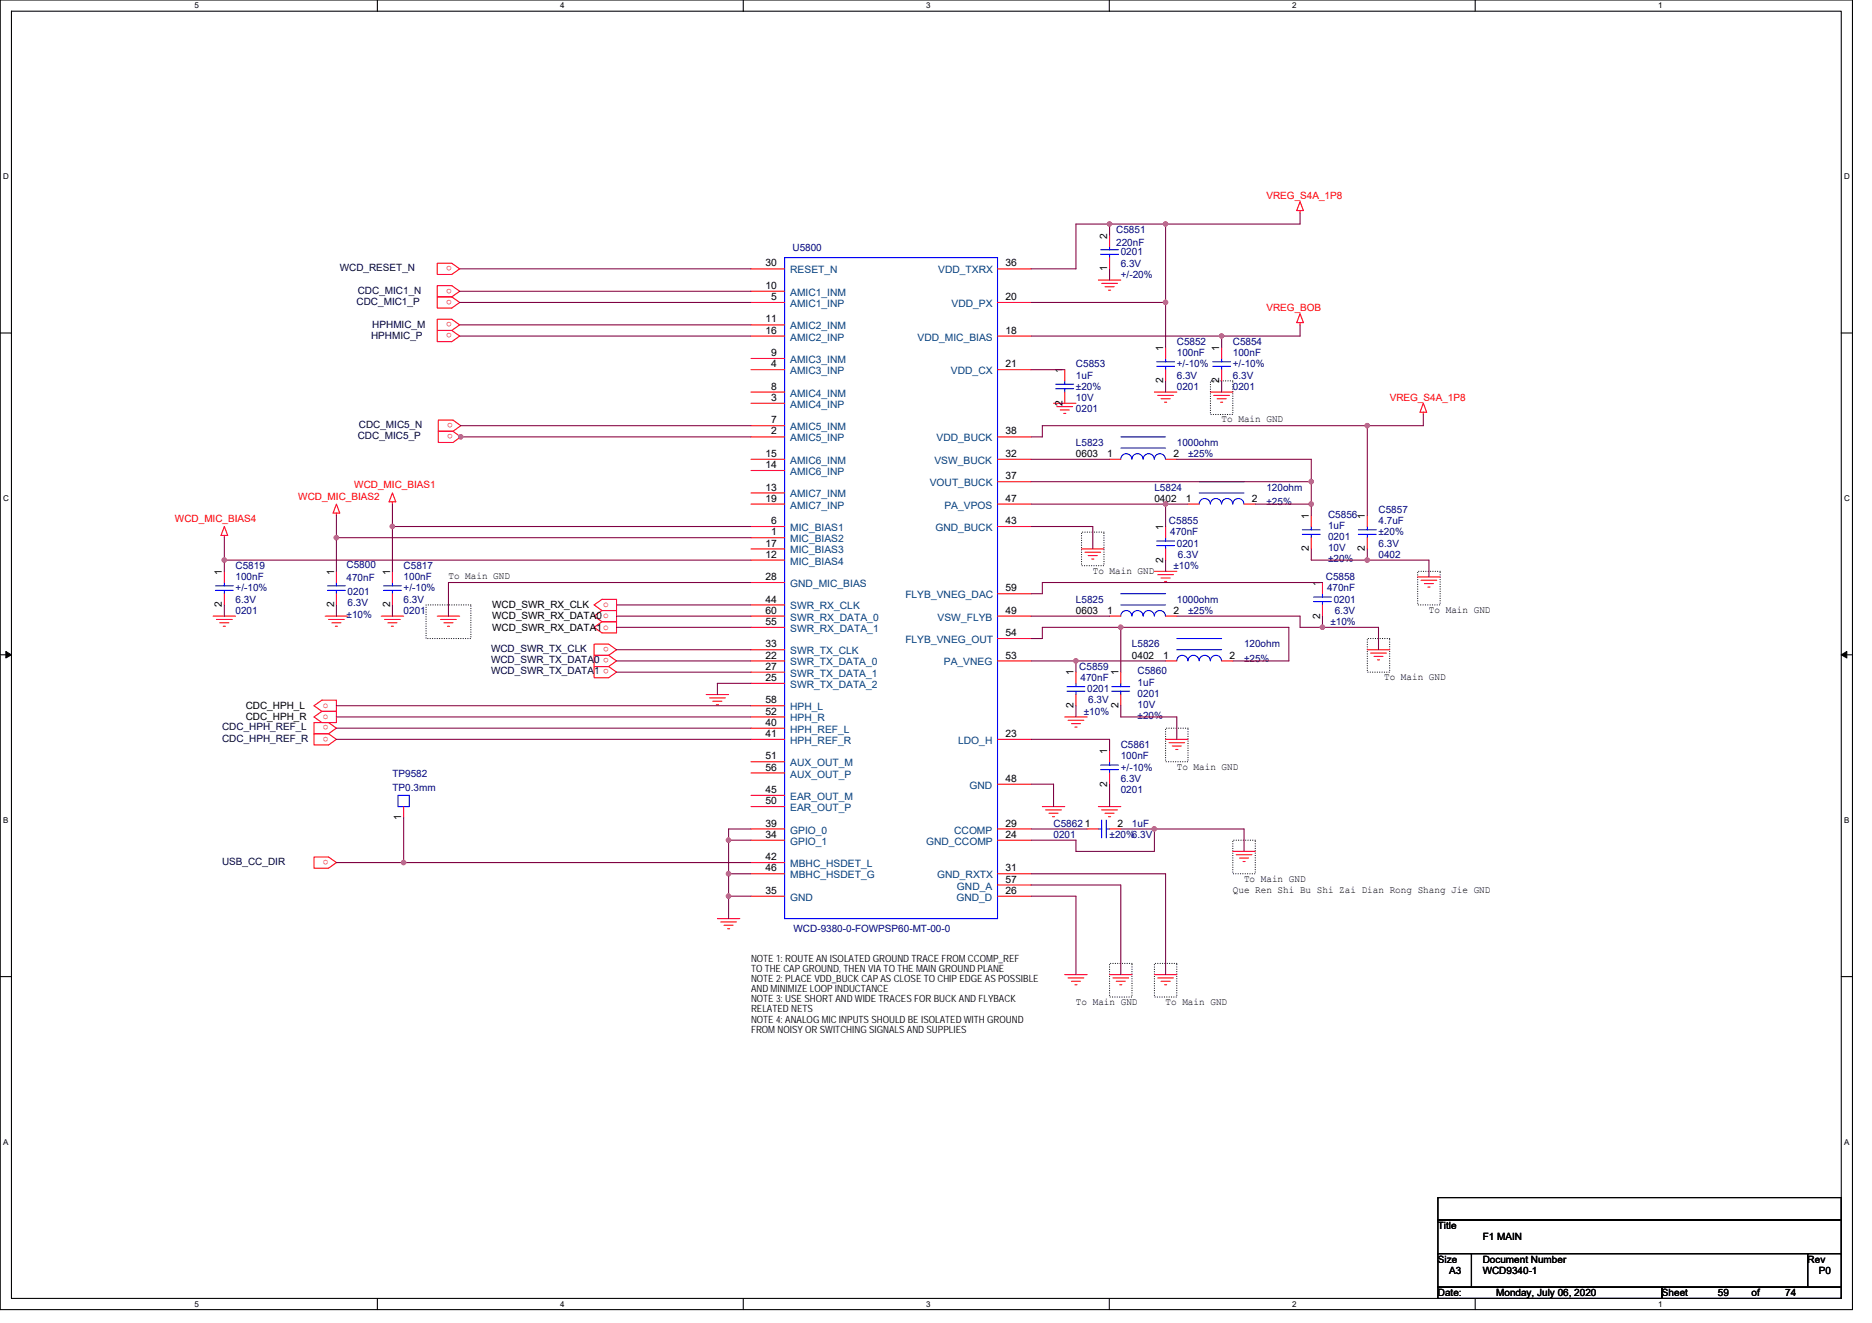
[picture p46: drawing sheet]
<svg xmlns="http://www.w3.org/2000/svg" width="297mm" height="210mm" viewBox="0 0 297 210" stroke-linecap="round" stroke-linejoin="round" font-family="sans-serif">
<defs><g id="words">
<g font-size="1.6" fill="#f00">
<text x="201" y="31.6">VREG_S4A_1P8</text>
<text x="71.7" y="42.2" transform="rotate(180 71.7 42.2)">o</text>
<text x="71.7" y="45.8" transform="rotate(180 71.7 45.8)">o</text>
<text x="71.7" y="47.6" transform="rotate(180 71.7 47.6)">o</text>
<text x="71.7" y="51.1" transform="rotate(180 71.7 51.1)">o</text>
<text x="71.7" y="52.9" transform="rotate(180 71.7 52.9)">o</text>
<text x="201" y="49.4">VREG_BOB</text>
<text x="220.5" y="63.6">VREG_S4A_1P8</text>
<text x="71.9" y="67.1" transform="rotate(180 71.9 67.1)">o</text>
<text x="71.9" y="68.9" transform="rotate(180 71.9 68.9)">o</text>
<text x="56.2" y="77.5">WCD_MIC_BIAS1</text>
<text x="27.8" y="82.8">WCD_MIC_BIAS4</text>
<text x="47.3" y="79.3">WCD_MIC_BIAS2</text>
<text x="95.7" y="96.4">o</text>
<text x="96.6" y="102.7" transform="rotate(180 96.6 102.7)">o</text>
<text x="96.6" y="104.5" transform="rotate(180 96.6 104.5)">o</text>
<text x="96.6" y="106.3" transform="rotate(180 96.6 106.3)">o</text>
<text x="51.2" y="112.4">o</text>
<text x="51.2" y="114.2">o</text>
<text x="52.1" y="115.1" transform="rotate(180 52.1 115.1)">o</text>
<text x="52.1" y="116.9" transform="rotate(180 52.1 116.9)">o</text>
<text x="52.1" y="136.5" transform="rotate(180 52.1 136.5)">o</text>
</g>
<g font-size="1.6" fill="#000080">
<text x="125.7" y="39.8">U5800</text>
<text x="177.1" y="37">C5851</text>
<text x="177.1" y="39.1">220nF</text>
<text x="177.8" y="40.5">0201</text>
<text x="177.8" y="42.3">6.3V</text>
<text x="177.8" y="44.1">+/-20%</text>
<text x="170.7" y="58.3">C5853</text>
<text x="186.7" y="54.8">C5852</text>
<text x="186.7" y="56.5">100nF</text>
<text x="186.7" y="58.3">+/-10%</text>
<text x="195.6" y="54.8">C5854</text>
<text x="195.6" y="56.5">100nF</text>
<text x="195.6" y="58.3">+/-10%</text>
<text x="170.7" y="60.1">1uF</text>
<text x="170.7" y="65.4">0201</text>
<text x="170.7" y="63.6">10V</text>
<text x="170.7" y="61.9">±20%</text>
<text x="186.7" y="61.9">0201</text>
<text x="186.7" y="60.1">6.3V</text>
<text x="195.6" y="61.9">0201</text>
<text x="195.6" y="60.1">6.3V</text>
<text x="170.7" y="70.8">L5823</text>
<text x="186.7" y="70.8">1000ohm</text>
<text x="183.2" y="77.9">L5824</text>
<text x="188.5" y="72.5">±25%</text>
<text x="201" y="77.9">120ohm</text>
<text x="185.5" y="83.2">C5855</text>
<text x="201" y="80.2">±25%</text>
<text x="210.7" y="82.1">C5856</text>
<text x="210.7" y="83.9">1uF</text>
<text x="218.7" y="81.4">C5857</text>
<text x="218.7" y="83.2">4.7uF</text>
<text x="185.7" y="85">470nF</text>
<text x="186.7" y="86.8">0201</text>
<text x="186.9" y="88.5">6.3V</text>
<text x="210.7" y="85.7">0201</text>
<text x="210.7" y="87.5">10V</text>
<text x="210.7" y="89.3">±20%</text>
<text x="218.7" y="88.5">0402</text>
<text x="218.7" y="86.8">6.3V</text>
<text x="218.7" y="85">±20%</text>
<text x="37.4" y="90.3">C5819</text>
<text x="37.4" y="92.1">100nF</text>
<text x="37.4" y="95.7">6.3V</text>
<text x="37.4" y="93.9">+/-10%</text>
<text x="55" y="90.1">C5800</text>
<text x="55" y="92.3">470nF</text>
<text x="55.2" y="94.4">0201</text>
<text x="64" y="90.3">C5817</text>
<text x="64" y="92.1">100nF</text>
<text x="64" y="95.7">6.3V</text>
<text x="64" y="93.9">+/-10%</text>
<text x="170.7" y="95.7">L5825</text>
<text x="186.2" y="90.3">±10%</text>
<text x="186.7" y="95.7">1000ohm</text>
<text x="210.4" y="92.1">C5858</text>
<text x="210.6" y="93.9">470nF</text>
<text x="211.6" y="95.7">0201</text>
<text x="37.4" y="97.4">0201</text>
<text x="55" y="98.1">±10%</text>
<text x="55.2" y="96.2">6.3V</text>
<text x="64" y="97.4">0201</text>
<text x="188.5" y="97.4">±25%</text>
<text x="211.1" y="99.2">±10%</text>
<text x="211.8" y="97.4">6.3V</text>
<text x="171.3" y="106.3">C5859</text>
<text x="179.6" y="102.8">L5826</text>
<text x="180.5" y="107">C5860</text>
<text x="197.4" y="102.8">120ohm</text>
<text x="197.4" y="105.1">±25%</text>
<text x="171.4" y="108.1">470nF</text>
<text x="172" y="113.4">±10%</text>
<text x="172.5" y="109.9">0201</text>
<text x="172.7" y="111.7">6.3V</text>
<text x="180.5" y="108.8">1uF</text>
<text x="180.5" y="110.6">0201</text>
<text x="180.5" y="112.4">10V</text>
<text x="177.8" y="118.8">C5861</text>
<text x="180.5" y="114.2">±20%</text>
<text x="62.3" y="123.4">TP9582</text>
<text x="62.3" y="125.5">TP0.3mm</text>
<text x="177.8" y="120.5">100nF</text>
<text x="177.8" y="125.9">0201</text>
<text x="177.8" y="124.1">6.3V</text>
<text x="177.8" y="122.3">+/-10%</text>
<text x="167.2" y="131.2">C5862</text>
<text x="179.6" y="131.2">1uF</text>
<text x="167.2" y="133">0201</text>
<text x="176.1" y="133">±20%6.3V</text>
<text x="125.9" y="147.9">WCD-9380-0-FOWPSP60-MT-00-0</text>
</g>
<g font-size="1.6">
<text x="175.7" y="37.9" transform="rotate(-90 175.7 37.9)">2</text>
<text x="121.5" y="42.3">30</text>
<text x="121.5" y="45.8">10</text>
<text x="122.4" y="47.6">5</text>
<text x="159.5" y="42.3">36</text>
<text x="159.5" y="47.6">20</text>
<text x="175.7" y="43.1" transform="rotate(-90 175.7 43.1)">1</text>
<text x="121.5" y="51.2">11</text>
<text x="121.5" y="53">16</text>
<text x="159.5" y="53">18</text>
<text x="122.4" y="56.5">9</text>
<text x="122.4" y="58.3">4</text>
<text x="159.5" y="58.3">21</text>
<text x="168.6" y="59.2" transform="rotate(-90 168.6 59.2)">1</text>
<text x="184.6" y="55.6" transform="rotate(-90 184.6 55.6)">1</text>
<text x="193.5" y="55.6" transform="rotate(-90 193.5 55.6)">1</text>
<text x="122.4" y="61.8">8</text>
<text x="122.4" y="63.6">3</text>
<text x="168.6" y="64.4" transform="rotate(-90 168.6 64.4)">2</text>
<text x="184.6" y="60.8" transform="rotate(-90 184.6 60.8)">2</text>
<text x="193.5" y="60.8" transform="rotate(-90 193.5 60.8)">2</text>
<text x="122.4" y="67.2">7</text>
<text x="122.4" y="69">2</text>
<text x="159.5" y="69">38</text>
<text x="193.8" y="67">To Main GND</text>
<text x="121.5" y="72.5">15</text>
<text x="121.5" y="74.3">14</text>
<text x="121.5" y="77.9">13</text>
<text x="159.5" y="76.1">37</text>
<text x="159.5" y="72.5">32</text>
<text x="170.7" y="72.5">0603</text>
<text x="175.7" y="72.5">1</text>
<text x="186.2" y="72.5">2</text>
<text x="121.5" y="79.6">19</text>
<text x="122.4" y="83.2">6</text>
<text x="159.5" y="79.6">47</text>
<text x="159.5" y="83.2">43</text>
<text x="183.2" y="79.7">0402</text>
<text x="188.1" y="79.6">1</text>
<text x="198.6" y="79.6">2</text>
<text x="207.7" y="82.3" transform="rotate(-90 207.7 82.3)">1</text>
<text x="216.6" y="82.3" transform="rotate(-90 216.6 82.3)">1</text>
<text x="121.5" y="86.7">17</text>
<text x="121.5" y="88.5">12</text>
<text x="122.4" y="85">1</text>
<text x="184.6" y="89.3" transform="rotate(-90 184.6 89.3)">2</text>
<text x="184.6" y="84.1" transform="rotate(-90 184.6 84.1)">1</text>
<text x="207.7" y="87.5" transform="rotate(-90 207.7 87.5)">2</text>
<text x="216.6" y="87.5" transform="rotate(-90 216.6 87.5)">2</text>
<text x="35.2" y="91.2" transform="rotate(-90 35.2 91.2)">1</text>
<text x="53" y="91.2" transform="rotate(-90 53 91.2)">1</text>
<text x="61.9" y="91.2" transform="rotate(-90 61.9 91.2)">1</text>
<text x="71.2" y="91.9">To Main GND</text>
<text x="121.5" y="92.1">28</text>
<text x="121.5" y="95.6">44</text>
<text x="159.5" y="93.9">59</text>
<text x="173.4" y="91">To Main GND</text>
<text x="209.5" y="93" transform="rotate(-90 209.5 93)">1</text>
<text x="35.2" y="96.4" transform="rotate(-90 35.2 96.4)">2</text>
<text x="53" y="96.4" transform="rotate(-90 53 96.4)">2</text>
<text x="61.9" y="96.4" transform="rotate(-90 61.9 96.4)">2</text>
<text x="78.1" y="96.5">WCD_SWR_RX_CLK</text>
<text x="78.1" y="98.3">WCD_SWR_RX_DATA0o</text>
<text x="78.1" y="100.1">WCD_SWR_RX_DATA1o</text>
<text x="121.5" y="97.4">60</text>
<text x="121.5" y="99.2">55</text>
<text x="159.5" y="97.4">49</text>
<text x="159.5" y="101">54</text>
<text x="170.7" y="97.4">0603</text>
<text x="175.7" y="97.4">1</text>
<text x="186.2" y="97.4">2</text>
<text x="209.5" y="98.2" transform="rotate(-90 209.5 98.2)">2</text>
<text x="226.7" y="97.3">To Main GND</text>
<text x="121.5" y="102.7">33</text>
<text x="121.5" y="104.5">22</text>
<text x="121.5" y="106.3">27</text>
<text x="159.5" y="104.5">53</text>
<text x="170.3" y="107.2" transform="rotate(-90 170.3 107.2)">1</text>
<text x="177.5" y="107.2" transform="rotate(-90 177.5 107.2)">1</text>
<text x="179.6" y="104.5">0402</text>
<text x="184.6" y="104.5">1</text>
<text x="195.1" y="104.5">2</text>
<text x="219.6" y="107.9">To Main GND</text>
<text x="39" y="112.5">CDC_HPH_L</text>
<text x="121.5" y="108.1">25</text>
<text x="121.5" y="111.6">58</text>
<text x="121.5" y="113.4">52</text>
<text x="170.3" y="112.4" transform="rotate(-90 170.3 112.4)">2</text>
<text x="177.5" y="112.4" transform="rotate(-90 177.5 112.4)">2</text>
<text x="39" y="114.3">CDC_HPH_R</text>
<text x="121.5" y="115.2">40</text>
<text x="121.5" y="117">41</text>
<text x="159.5" y="117">23</text>
<text x="175.7" y="119.7" transform="rotate(-90 175.7 119.7)">1</text>
<text x="121.5" y="120.5">51</text>
<text x="121.5" y="122.3">56</text>
<text x="121.5" y="125.9">45</text>
<text x="159.5" y="124.1">48</text>
<text x="175.7" y="124.8" transform="rotate(-90 175.7 124.8)">2</text>
<text x="186.7" y="122.2">To Main GND</text>
<text x="63.7" y="130.2" transform="rotate(-90 63.7 130.2)">1</text>
<text x="121.5" y="127.6">50</text>
<text x="121.5" y="131.2">39</text>
<text x="159.5" y="131.2">29</text>
<text x="172.1" y="131.2">1</text>
<text x="177.3" y="131.2">2</text>
<text x="121.5" y="133">34</text>
<text x="121.5" y="136.5">42</text>
<text x="159.5" y="133">24</text>
<text x="121.5" y="138.3">46</text>
<text x="121.5" y="141.9">35</text>
<text x="159.5" y="141.9">26</text>
<text x="159.5" y="140.1">57</text>
<text x="159.5" y="138.3">31</text>
<text x="195.6" y="141.7">Que Ren Shi Bu Shi Zai Dian Rong Shang Jie GND</text>
<text x="197.4" y="139.9">To Main GND</text>
<text x="119.2" y="152.7">NOTE 1: ROUTE AN ISOLATED GROUND TRACE FROM CCOMP_REF</text>
<text x="119.2" y="154.3">TO THE CAP GROUND, THEN VIA TO THE MAIN GROUND PLANE</text>
<text x="119.2" y="155.9">NOTE 2: PLACE VDD_BUCK CAP AS CLOSE TO CHIP EDGE AS POSSIBLE</text>
<text x="119.2" y="157.5">AND MINIMIZE LOOP INDUCTANCE</text>
<text x="119.2" y="159.1">NOTE 3: USE SHORT AND WIDE TRACES FOR BUCK AND FLYBACK</text>
<text x="119.2" y="160.7">RELATED NETS</text>
<text x="170.7" y="159.5">To Main GND</text>
<text x="184.9" y="159.5">To Main GND</text>
<text x="119.2" y="162.3">NOTE 4: ANALOG MIC INPUTS SHOULD BE ISOLATED WITH GROUND</text>
<text x="119.2" y="163.9">FROM NOISY OR SWITCHING SIGNALS AND SUPPLIES</text>
<text x="228.2" y="195.1">Title</text>
<text x="235.3" y="196.8">F1 MAIN</text>
<text x="228.2" y="200.4">Size</text>
<text x="229.9" y="202.2">A3</text>
<text x="235.3" y="200.4">Document Number</text>
<text x="235.3" y="202.2">WCD9340-1</text>
<text x="286.8" y="200.4">Rev</text>
<text x="288.6" y="202.2">P0</text>
<text x="228.2" y="205.7">Date:</text>
<text x="237.4" y="205.7">Monday, July 06, 2020</text>
<text x="263.7" y="205.7">Sheet</text>
<text x="272.6" y="205.7">59</text>
<text x="277.9" y="205.7">of</text>
<text x="283.3" y="205.7">74</text>
</g>
<g font-size="1.6" fill="#000040">
<text x="53.9" y="43">WCD_RESET_N</text>
<text x="56.8" y="46.6">CDC_MIC1_N</text>
<text x="56.6" y="48.4">CDC_MIC1_P</text>
<text x="58.9" y="53.9">HPHMIC_P</text>
<text x="59.1" y="52.1">HPHMIC_M</text>
<text x="56.8" y="69.7">CDC_MIC5_P</text>
<text x="56.9" y="67.9">CDC_MIC5_N</text>
<text x="77.9" y="103.5">WCD_SWR_TX_CLK</text>
<text x="77.9" y="105.3">WCD_SWR_TX_DATA0</text>
<text x="77.9" y="107">WCD_SWR_TX_DATA1</text>
<text x="35.2" y="115.9">CDC_HPH_REF_L</text>
<text x="35.2" y="117.7">CDC_HPH_REF_R</text>
<text x="35.2" y="137.3">USB_CC_DIR</text>
</g>
<g font-size="1.6" fill="#004080">
<text x="125.4" y="43.4">RESET_N</text>
<text x="125.4" y="46.9">AMIC1_INM</text>
<text x="148.9" y="43.4">VDD_TXRX</text>
<text x="125.4" y="48.7">AMIC1_INP</text>
<text x="125.4" y="52.3">AMIC2_INM</text>
<text x="151" y="48.7">VDD_PX</text>
<text x="125.4" y="54.1">AMIC2_INP</text>
<text x="125.4" y="57.6">AMIC3_INM</text>
<text x="125.4" y="59.4">AMIC3_INP</text>
<text x="145.6" y="54.1">VDD_MIC_BIAS</text>
<text x="150.9" y="59.4">VDD_CX</text>
<text x="125.4" y="62.9">AMIC4_INM</text>
<text x="125.4" y="64.7">AMIC4_INP</text>
<text x="125.4" y="68.3">AMIC5_INM</text>
<text x="125.4" y="70.1">AMIC5_INP</text>
<text x="148.6" y="70.1">VDD_BUCK</text>
<text x="125.4" y="73.6">AMIC6_INM</text>
<text x="125.4" y="75.4">AMIC6_INP</text>
<text x="147.5" y="77.2">VOUT_BUCK</text>
<text x="148.3" y="73.6">VSW_BUCK</text>
<text x="125.4" y="79">AMIC7_INM</text>
<text x="125.4" y="80.7">AMIC7_INP</text>
<text x="149.9" y="80.7">PA_VPOS</text>
<text x="125.4" y="84.3">MIC_BIAS1</text>
<text x="125.4" y="86.1">MIC_BIAS2</text>
<text x="125.4" y="87.8">MIC_BIAS3</text>
<text x="125.4" y="89.6">MIC_BIAS4</text>
<text x="148.4" y="84.3">GND_BUCK</text>
<text x="125.4" y="93.2">GND_MIC_BIAS</text>
<text x="143.7" y="95">FLYB_VNEG_DAC</text>
<text x="125.4" y="96.7">SWR_RX_CLK</text>
<text x="125.4" y="98.5">SWR_RX_DATA_0</text>
<text x="125.4" y="100.3">SWR_RX_DATA_1</text>
<text x="148.8" y="98.5">VSW_FLYB</text>
<text x="125.4" y="103.8">SWR_TX_CLK</text>
<text x="125.4" y="105.6">SWR_TX_DATA_0</text>
<text x="125.4" y="107.4">SWR_TX_DATA_1</text>
<text x="143.7" y="102.1">FLYB_VNEG_OUT</text>
<text x="149.8" y="105.6">PA_VNEG</text>
<text x="125.4" y="109.2">SWR_TX_DATA_2</text>
<text x="125.4" y="112.7">HPH_L</text>
<text x="125.4" y="114.5">HPH_R</text>
<text x="125.4" y="116.3">HPH_REF_L</text>
<text x="125.4" y="118.1">HPH_REF_R</text>
<text x="152" y="118.1">LDO_H</text>
<text x="125.4" y="121.6">AUX_OUT_M</text>
<text x="125.4" y="123.4">AUX_OUT_P</text>
<text x="153.8" y="125.2">GND</text>
<text x="125.4" y="127">EAR_OUT_M</text>
<text x="125.4" y="128.7">EAR_OUT_P</text>
<text x="125.4" y="132.3">GPIO_0</text>
<text x="125.4" y="134.1">GPIO_1</text>
<text x="125.4" y="137.6">MBHC_HSDET_L</text>
<text x="146.9" y="134.1">GND_CCOMP</text>
<text x="151.4" y="132.3">CCOMP</text>
<text x="125.4" y="139.4">MBHC_HSDET_G</text>
<text x="125.4" y="143">GND</text>
<text x="148.7" y="139.4">GND_RXTX</text>
<text x="151.8" y="143">GND_D</text>
<text x="151.8" y="141.2">GND_A</text>
</g>
<g font-size="1.3">
<text x="30.8" y="1.3">5</text>
<text x="88.9" y="1.3">4</text>
<text x="147" y="1.3">3</text>
<text x="205" y="1.3">2</text>
<text x="263.1" y="1.3">1</text>
<text x=".5" y="28.4">D</text>
<text x="292.6" y="28.4">D</text>
<text x=".5" y="79.5">C</text>
<text x="292.6" y="79.5">C</text>
<text x=".5" y="130.6">B</text>
<text x="292.6" y="130.6">B</text>
<text x=".5" y="181.7">A</text>
<text x="292.6" y="181.7">A</text>
<text x="30.8" y="207.4">5</text>
<text x="88.9" y="207.4">4</text>
<text x="147" y="207.4">3</text>
<text x="205" y="207.4">2</text>
<text x="263.1" y="207.4">1</text>
</g>
</g></defs>
<path d="M0 0h293.9v207.9h-293.9zM1.8 1.8h290.4v204.3h-290.4z" fill="none" stroke="#000" stroke-width=".17"/>
<g fill="#fff">
<path d="M30.8 .2h.7v1.4h-.7z"/>
<path d="M30.8 206.3h.7v1.4h-.7z"/>
</g>
<path d="M59.9 0v1.8M59.9 206.1v1.8" fill="none" stroke="#000" stroke-width=".17"/>
<g fill="#fff">
<path d="M88.9 .2h.7v1.4h-.7z"/>
<path d="M88.9 206.3h.7v1.4h-.7z"/>
</g>
<path d="M117.9 0v1.8M117.9 206.1v1.8" fill="none" stroke="#000" stroke-width=".17"/>
<g fill="#fff">
<path d="M147 .2h.7v1.4h-.7z"/>
<path d="M147 206.3h.7v1.4h-.7z"/>
</g>
<path d="M176 0v1.8M176 206.1v1.8" fill="none" stroke="#000" stroke-width=".17"/>
<g fill="#fff">
<path d="M205 .2h.7v1.4h-.7z"/>
<path d="M205 206.3h.7v1.4h-.7z"/>
</g>
<path d="M234.1 0v1.8M234.1 206.1v1.8" fill="none" stroke="#000" stroke-width=".17"/>
<g fill="#fff">
<path d="M263.1 .2h.7v1.4h-.7z"/>
<path d="M263.1 206.3h.7v1.4h-.7z"/>
<path d="M.5 27.3h.9v1.4h-.9z"/>
<path d="M292.6 27.3h.9v1.4h-.9z"/>
<path d="M.5 78.4h.9v1.4h-.9z"/>
<path d="M292.6 78.4h.9v1.4h-.9z"/>
</g>
<path d="M0 52.9h1.8M292.2 52.9h1.7" fill="none" stroke="#000" stroke-width=".17"/>
<g fill="#fff">
<path d="M.5 129.5h.8v1.4h-.8z"/>
<path d="M292.6 129.5h.9v1.4h-.9z"/>
</g>
<path d="M0 103.9h1.8M292.2 103.9h1.7" fill="none" stroke="#000" stroke-width=".17"/>
<path d="M.9 103.4l.9 .5-.9 .5zM292.2 103.9l.8-.5v1z" fill="#000" stroke="#000" stroke-width=".16"/>
<g fill="#fff">
<path d="M.5 180.5h.8v1.4h-.8z"/>
<path d="M292.6 180.5h.9v1.4h-.9z"/>
</g>
<path d="M0 155h1.8M292.2 155h1.7M228.2 190.1h64v3.5h-64zM228.2 193.6h64v5.4h-64zM228.2 199h5.3v5.3h-5.3zM233.5 199h53.3v5.3h-53.3zM286.8 199h5.4v5.3h-5.4zM228.2 204.3h35.5v1.8h-35.5zM263.7 204.3h28.5v1.8h-28.5z" fill="none" stroke="#000" stroke-width=".17"/>
<path d="M192.1 60.5h3.5v5.3h-3.5zM67.6 96h7.1v5.3h-7.1zM171.6 84.5h3.6v5.3h-3.6zM225 90.7h3.5v5.3h-3.5zM185 115.6h3.5v5.3h-3.5zM217 101.3h3.5v5.4h-3.5zM195.6 133.3h3.6v5.4h-3.6zM176.1 152.9h3.5v5.3h-3.5zM183.2 152.9h3.5v5.3h-3.5z" fill="none" stroke="#000" stroke-width=".17" stroke-dasharray="0 .3"/>
<g fill="none" stroke="#f00" stroke-width=".17">
<path d="M176.1 37.3v1.8M206.3 32l.5 1.4h-1zM206.3 33.4v.4M69.4 41.8h2.3l1.2 .9-1.2 .9h-2.3zM69.4 50.7h2.3l1.2 .9-1.2 .9h-2.3zM69.4 52.5h2.3l1.2 .8-1.2 .9h-2.3zM69.4 45.3h2.3l1.2 .9-1.2 .9h-2.3zM69.4 47.1h2.3l1.2 .9-1.2 .9h-2.3zM119.2 42.7h5.3M119.2 46.2h5.3M119.2 48h5.3M119.2 51.6h5.3"/>
<path d="M119.2 53.3h5.3M119.2 56.9h5.3M119.2 58.7h5.3M158.3 42.7h5.3M158.3 48h5.3M158.3 53.3h5.3M158.3 58.7h5.3M168.9 58.7v1.8M174.3 44.4h3.5M174.8 45h2.5M175.3 45.5h1.5M175.9 46.1h.3"/>
<path d="M176.1 40.9v1.8M185 55.1v1.8M185 58.7v1.8M193.8 55.1v1.8M193.8 58.7v1.8M206.3 49.8l.5 1.4h-1zM206.3 51.2v.4M62.3 78.2l.5 1.5h-1.1zM62.3 79.7v.3M69.6 66.7h2.3l1.2 .9-1.2 .9h-2.3zM69.6 68.5h2.3l1.2 .8-1.2 .9h-2.3zM119.2 62.2h5.3"/>
<path d="M119.2 64h5.3M119.2 67.6h5.3M119.2 69.3h5.3M119.2 72.9h5.3M119.2 74.7h5.3M119.2 78.2h5.3M158.3 69.3h5.3M158.3 72.9h5.3M158.3 76.5h5.3M167.2 64h3.5M167.7 64.5h2.5M168.2 65.1h1.5"/>
<path d="M168.8 65.6h.3M168.9 62.2v1.8M176.1 72.9h1.7M183.2 62.2h3.5M183.7 62.8h2.5M184.2 63.3h1.5M184.8 63.8h.3M185 72.9h1.7M192.1 62.2h3.5M192.6 62.8h2.5M193.1 63.3h1.5M193.7 63.8h.3"/>
<path d="M225.8 64l.6 1.4h-1.1zM225.8 65.4v.4M33.8 97.8h3.6M34.4 98.3h2.4M34.9 98.8h1.4M35.4 99.4h.4M35.6 85v.3M35.6 83.6l.5 1.4h-1zM35.6 90.7v1.8M35.6 94.2v1.8M51.6 97.8h3.6M52.1 98.3h2.5"/>
<path d="M52.7 98.8h1.4M53.2 99.4h.3M53.4 80l.5 1.4h-1.1zM53.4 81.4v.4M53.4 90.7v1.8M53.4 94.2v1.8M60.5 97.8h3.5M61 98.3h2.5M61.5 98.8h1.5M62.1 99.4h.3M62.3 90.7v1.8M62.3 94.2v1.8"/>
<path d="M69.4 97.8h3.5M69.9 98.3h2.5M70.4 98.8h1.5M71 99.4h.3M94.3 96l1.2-.9h2.3v1.8h-2.3zM94.3 99.6l1.2-.9h2.3v1.8h-2.3zM95.5 96.9l-1.2 .9 1.2 .9M95.5 96.9h2.3v1.8h-2.3M119.2 80h5.3M119.2 83.6h5.3M119.2 85.3h5.3M119.2 87.1h5.3"/>
<path d="M119.2 88.9h5.3M119.2 92.5h5.3M119.2 96h5.3M119.2 97.8h5.3M119.2 99.6h5.3M158.3 80h5.3M158.3 83.6h5.3M158.3 94.2h5.3M158.3 97.8h5.3M171.6 87.1h3.6M172.1 87.7h2.5M172.7 88.2h1.4"/>
<path d="M173.2 88.7h.4M176.1 97.8h1.7M183.2 90.7h3.5M183.7 91.2h2.5M184.2 91.7h1.5M184.8 92.3h.3M185 83.6v1.7M185 87.1v1.8M185 97.8h1.7M188.5 80h1.8M197.4 80h1.8M208.1 81.8v1.8"/>
<path d="M208.1 85.3v1.8M209.8 92.5v1.7M209.8 96v1.8M217 81.8v1.8M217 85.3v1.8M225 91.6h3.5M225.5 92.1h2.5M226 92.6h1.5M226.6 93.2h.3M49.8 112l1.3-.9h2.3v1.8h-2.3zM49.8 113.8l1.3-.9h2.3v1.8h-2.3zM49.8 114.7h2.3l1.3 .9-1.3 .9h-2.3z"/>
<path d="M49.8 116.5h2.3l1.3 .8-1.3 .9h-2.3zM94.3 102.2h2.3l1.2 .9-1.2 .9h-2.3zM94.3 105.8h2.3l1.2 .9-1.2 .9h-2.3zM96.6 104h-2.3v1.8h2.3M96.6 104l1.2 .9-1.2 .9M112.1 110.2h3.5M112.6 110.8h2.5M113.1 111.3h1.5M113.7 111.8h.3M119.2 103.1h5.3M119.2 104.9h5.3M119.2 106.7h5.3"/>
<path d="M119.2 108.5h5.3M119.2 112h5.3M119.2 113.8h5.3M119.2 115.6h5.3M119.2 117.3h5.3M158.3 101.3h5.3M158.3 104.9h5.3M158.3 117.3h5.3M168.9 113.8h3.6M169.5 114.3h2.5M170 114.9h1.4M170.6 115.4h.3"/>
<path d="M170.7 106.7v1.8M170.7 110.2v1.8M176.1 119.1v1.8M177.8 106.7v1.8M177.8 110.2v1.8M185 104.9h1.7M185 117.3h3.5M185.5 117.9h2.5M186 118.4h1.4M186.6 119h.3M193.8 104.9h1.8M217 103.1h3.5"/>
<path d="M217.5 103.7h2.5M218 104.2h1.5M218.6 104.7h.3M49.8 136h2.3l1.3 .9-1.3 .9h-2.3zM64 128v1.8M119.2 120.9h5.3M119.2 122.7h5.3M119.2 126.2h5.3M119.2 128h5.3M119.2 131.6h5.3M119.2 133.3h5.3M119.2 136.9h5.3"/>
<path d="M119.2 138.7h5.3M158.3 124.5h5.3M158.3 131.6h5.3M158.3 133.3h5.3M158.3 138.7h5.3M165.4 128h3.5M165.9 128.5h2.5M166.5 129.1h1.4M167 129.6h.3M172.5 131.6h1.8M174.3 128h3.5M174.8 128.5h2.5"/>
<path d="M175.3 129.1h1.5M175.9 129.6h.3M176.1 131.6h1.7M176.1 122.7v1.8M195.6 135.1h3.6M196.1 135.7h2.5M196.7 136.2h1.4M197.2 136.7h.4M113.8 145.8h3.6M114.4 146.3h2.5M114.9 146.9h1.4M115.4 147.4h.4"/>
<path d="M119.2 142.2h5.3M158.3 140.5h5.3M158.3 142.2h5.3M168.9 154.7h3.6M169.5 155.2h2.5M170 155.7h1.4M170.6 156.3h.3M176.1 154.7h3.5M176.6 155.2h2.5M177.1 155.7h1.5M177.7 156.3h.3M183.2 154.7h3.5"/>
<path d="M183.7 155.2h2.5M184.2 155.7h1.5M184.8 156.3h.3"/>
</g>
<g fill="none" stroke="#00f" stroke-width=".17">
<path d="M174.6 39.6h2.9M176.1 39.1v.5M124.5 40.9h33.8v104.9h-33.8zM174.6 40.4h2.9M176.1 40.4v.5M183.5 57.4h2.9M183.5 58.1h2.9M185 56.9v.5M185 58.1v.6M192.4 57.4h2.9M192.4 58.1h2.9M193.8 56.9v.5"/>
<path d="M193.8 58.1v.6M167.5 61h2.9M167.5 61.7h2.9M168.9 60.5v.5M168.9 61.7v.5M177.8 72.9a.88 .88 0 0 1 .9-.9 .88 .88 0 0 1 .9 .9M177.8 71.1h7.2M177.8 69.3h7.2M179.6 72.9a.88 .88 0 0 1 .9-.9 .88 .88 0 0 1 .9 .9M181.4 72.9a.88 .88 0 0 1 .9-.9 .88 .88 0 0 1 .9 .9M183.2 72.9a.88 .88 0 0 1 .9-.9 .88 .88 0 0 1 .8 .9M190.3 80a.88 .88 0 0 1 .9-.9 .88 .88 0 0 1 .8 .9"/>
<path d="M190.3 78.2h7.1M190.3 76.5h7.1M192.1 80a.88 .88 0 0 1 .8-.9 .88 .88 0 0 1 .9 .9M193.8 80a.88 .88 0 0 1 .9-.9 .88 .88 0 0 1 .9 .9 .89 .89 0 0 1 .9-.9 .89 .89 0 0 1 .9 .9M34.2 93h2.8M34.2 93.7h2.8M35.6 92.5v.5M35.6 93.7v.5M52 93h2.8M52 93.7h2.8M53.4 92.5v.5M53.4 93.7v.5"/>
<path d="M60.9 93h2.8M60.9 93.7h2.8M62.3 92.5v.5M62.3 93.7v.5M177.8 96h7.2M177.8 94.2h7.2M179.6 97.8a.88 .88 0 0 0-.9-.9 .88 .88 0 0 0-.9 .9M181.4 97.8a.88 .88 0 0 0-.9-.9 .88 .88 0 0 0-.9 .9M183.2 97.8a.88 .88 0 0 0-.9-.9 .88 .88 0 0 0-.9 .9M183.5 85.9h2.9M183.5 86.6h2.9M184.9 97.8a.88 .88 0 0 0-.8-.9 .88 .88 0 0 0-.9 .9"/>
<path d="M185 85.3v.6M185 86.6v.5M206.6 84.1h2.9M206.6 84.8h2.9M208.1 83.6v.5M208.1 84.8v.5M208.4 94.8h2.9M208.4 95.5h2.9M209.8 94.2v.6M209.8 95.5v.5M215.5 84.1h2.9M215.5 84.8h2.9"/>
<path d="M217 83.6v.5M217 84.8v.5M169.3 109h2.8M169.3 109.7h2.8M170.7 108.5v.5M170.7 109.7v.5M176.4 109h2.9M176.4 109.7h2.9M177.8 108.5v.5M177.8 109.7v.5M186.7 103.1h7.1M186.7 101.3h7.1"/>
<path d="M190.3 104.9a.89 .89 0 0 0-.9-.9 .89 .89 0 0 0-.9 .9 .88 .88 0 0 0-.9-.9 .88 .88 0 0 0-.9 .9M192 104.9a.88 .88 0 0 0-.8-.9 .88 .88 0 0 0-.9 .9M193.8 104.9a.88 .88 0 0 0-.9-.9 .88 .88 0 0 0-.8 .9M63.2 126.2h1.7v1.8h-1.7zM174.3 131.6h.5M174.6 121.4h2.9M174.6 122.2h2.9M174.8 130.2v2.8M175.5 130.2v2.8M175.5 131.6h.6M176.1 120.9v.5M176.1 122.2v.5"/>
</g>
<g fill="none" stroke="#800040" stroke-width=".17">
<path d="M176.1 35.6v1.7M176.1 35.6h8.9M176.1 35.6h-5.4v7.1h-7.1M185 35.6v12.4M206.3 33.8v1.8h-21.3M72.9 42.7h46.3M72.9 51.6h46.3M72.9 53.3h46.3M72.9 46.2h46.3M72.9 48h46.3M163.6 48h21.4M163.6 58.7h5.3"/>
<path d="M176.1 42.7v1.7M185 48v7.1M193.8 53.3v1.8M206.3 51.6v1.7h-42.7M72.9 69.3h46.3M73.1 67.6h46.1M163.6 72.9h12.5M163.6 76.5h44.5M185 60.5v1.7M186.7 72.9h21.4v3.6M193.8 60.5v1.7M208.1 76.5v3.5"/>
<path d="M217 67.6h-51.6v1.7h-1.8M217 67.6v14.2M225.8 65.8v1.8h-8.8M35.6 88.9v1.8M35.6 96v1.8M35.6 85.3v3.6M35.6 88.9h83.6M53.4 81.8v3.5M53.4 85.3v5.4M53.4 96v1.8M53.4 85.3h65.8M62.3 80v3.6"/>
<path d="M62.3 83.6h56.9M62.3 83.6v7.1M62.3 96v1.8M97.8 96h21.4M97.8 97.8h21.4M97.8 99.6h21.4M119.2 92.5h-48v5.3M163.6 83.6h9.8v3.5M163.6 97.8h12.5M163.6 80h21.4M177.8 99.6h-12.4v1.7h-1.8M177.8 99.6v7.1"/>
<path d="M177.8 99.6h26.7v5.3h-8.9M185 80v3.6M185 88.9v1.8M185 80h3.5M186.7 97.8h19.6v1.8h3.5M199.2 80h8.9M208.1 80v1.8M208.1 87.1v1.8h8.9M209.8 92.5h-44.4v1.7h-1.8M209.8 97.8v1.8M209.8 99.6h8.9v3.5M217 87.1v1.8"/>
<path d="M217 88.9h9.7v2.7M53.4 112h65.8M53.4 113.8h65.8M53.4 115.6h65.8M53.4 117.3h65.8M97.8 103.1h21.4M97.8 104.9h21.4M97.8 106.7h21.4M119.2 108.5h-5.4v1.7M163.6 117.3h12.5v1.8M163.6 104.9h7.1M170.7 104.9v1.8"/>
<path d="M170.7 104.9h14.3M170.7 112v1.8M177.8 112v1.8h8.9v3.5M53.4 136.9h10.6M64 129.8v7.1h55.2M115.6 133.3h3.6M115.6 138.7h3.6M115.6 133.3v5.4M115.6 138.7v3.5M119.2 131.6h-3.6v1.8M163.6 133.4h7.1v1.7h12.5v-3.5h14.2v3.5M163.6 131.6h8.9"/>
<path d="M163.6 124.5h3.6v3.5M163.6 138.7h21.4v16M176.1 124.5v3.5M177.8 131.6h5.4M115.6 142.2h3.6M115.6 142.2v3.6M163.6 142.2h7.1v12.5M163.6 140.5h14.2v14.2"/>
</g>
<g fill="#f0f" stroke="#f0f" stroke-width=".17">
<circle cx="62.3" cy="83.6" r=".35"/>
<circle cx="53.4" cy="85.3" r=".35"/>
<circle cx="115.6" cy="133.3" r=".35"/>
<circle cx="115.6" cy="138.7" r=".35"/>
<circle cx="115.6" cy="142.2" r=".35"/>
<circle cx="176" cy="35.5" r=".35"/>
<circle cx="184.9" cy="35.5" r=".35"/>
<circle cx="184.9" cy="48" r=".35"/>
<circle cx="193.8" cy="53.3" r=".35"/>
<circle cx="208.1" cy="80" r=".35"/>
<circle cx="208.1" cy="76.4" r=".35"/>
<circle cx="184.9" cy="80" r=".35"/>
<circle cx="216.9" cy="67.6" r=".35"/>
<circle cx="216.9" cy="88.9" r=".35"/>
<circle cx="170.7" cy="104.9" r=".35"/>
<circle cx="177.8" cy="99.6" r=".35"/>
<circle cx="209.8" cy="99.6" r=".35"/>
<circle cx="183.2" cy="131.6" r=".35"/>
<circle cx="35.6" cy="88.9" r=".35"/>
<circle cx="73.1" cy="69.3" r=".34"/>
<circle cx="64" cy="136.9" r=".35"/>
</g>
<use href="#words"/>
</svg>
